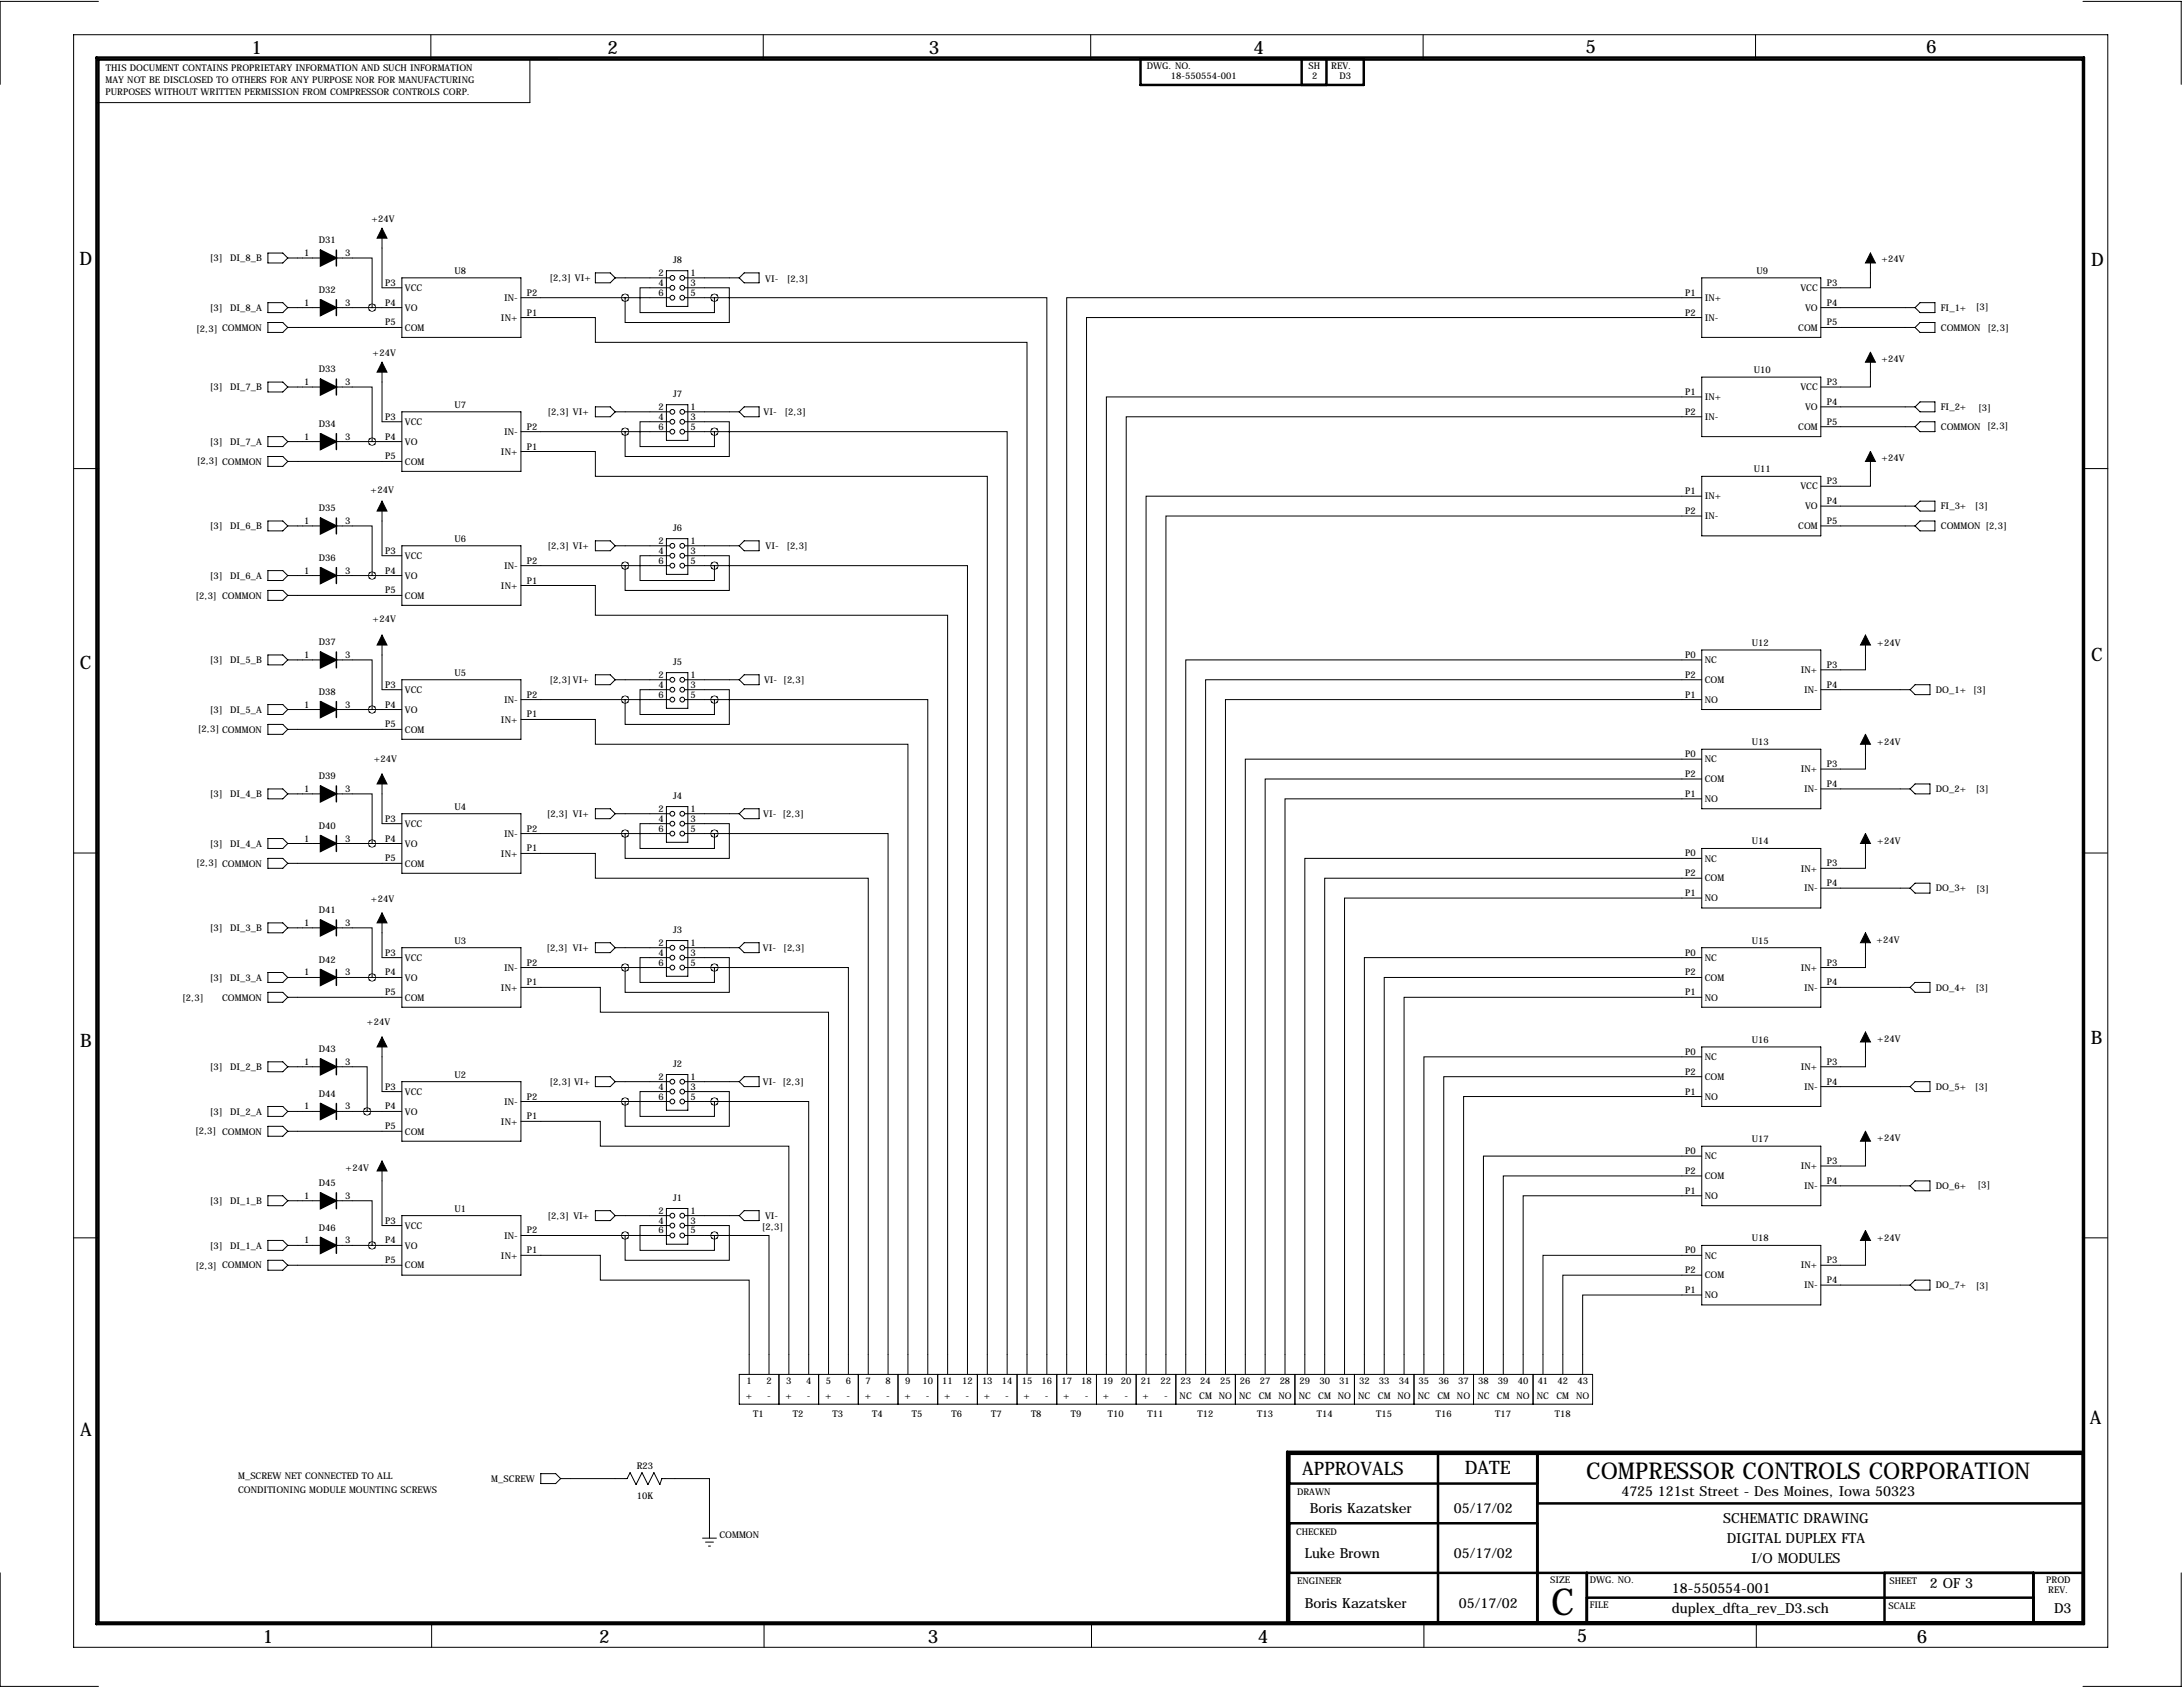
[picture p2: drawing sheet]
<svg xmlns="http://www.w3.org/2000/svg" width="559mm" height="432mm" viewBox="0 0 559 432" stroke-linecap="round" stroke-linejoin="round" font-family="sans-serif">
<defs><g id="words">
<text font-size="9.5" x="397.1" y="413.5">C</text>
<text font-size="5.9" x="406" y="378.6">COMPRESSOR CONTROLS CORPORATION</text>
<g font-size="4.7">
<text x="64.4" y="13.7">1</text>
<text x="155.5" y="13.7">2</text>
<text x="237.7" y="13.7">3</text>
<text x="320.9" y="13.7">4</text>
<text x="405.8" y="13.5">5</text>
<text x="493.1" y="13.5">6</text>
<text x="20.3" y="67.9">D</text>
<text x="535.3" y="68.1">D</text>
<text x="20.5" y="171.1">C</text>
<text x="535.3" y="169.2">C</text>
<text x="20.5" y="268.1">B</text>
<text x="535.2" y="267.2">B</text>
<text x="534.9" y="364.5">A</text>
<text x="20.5" y="367.5">A</text>
<text x="333.3" y="377.4">APPROVALS</text>
<text x="375" y="377.2">DATE</text>
<text x="67.3" y="420.6">1</text>
<text x="153.4" y="420.6">2</text>
<text x="237.5" y="420.6">3</text>
<text x="322" y="420.5">4</text>
<text x="403.6" y="420.4">5</text>
<text x="490.6" y="420.6">6</text>
</g>
<g font-size="3.6">
<text x="415" y="383">4725 121st Street - Des Moines, Iowa 50323</text>
<text x="335.3" y="387.3">Boris Kazatsker</text>
<text x="372.2" y="387.3">05/17/02</text>
<text x="441.1" y="389.9">SCHEMATIC DRAWING</text>
<text x="442" y="395">DIGITAL DUPLEX FTA</text>
<text x="334" y="398.8">Luke Brown</text>
<text x="372.2" y="398.8">05/17/02</text>
<text x="448.3" y="400">I/O MODULES</text>
<text x="428" y="407.7">18-550554-001</text>
<text x="494" y="406.4">2 OF 3</text>
<text x="334" y="411.5">Boris Kazatsker</text>
<text x="373.5" y="411.5">05/17/02</text>
<text x="428" y="412.7">duplex_dfta_rev_D3.sch</text>
<text x="525.8" y="412.7">D3</text>
</g>
<g font-size="2.4">
<text x="293.6" y="17.6">DWG. NO.</text>
<text x="334.9" y="17.7">SH</text>
<text x="340.8" y="17.7">REV.</text>
<text x="27" y="21.1">MAY NOT BE DISCLOSED TO OTHERS FOR ANY PURPOSE NOR FOR MANUFACTURING</text>
<text x="27.1" y="18.3">THIS DOCUMENT CONTAINS PROPRIETARY INFORMATION AND SUCH INFORMATION</text>
<text x="299.7" y="20.3">18-550554-001</text>
<text x="335.9" y="20.3">2</text>
<text x="342.9" y="20.3">D3</text>
<text x="27" y="24.2">PURPOSES WITHOUT WRITTEN PERMISSION FROM COMPRESSOR CONTROLS CORP.</text>
<text x="95.1" y="56.8">+24V</text>
<text x="77.9" y="65.5">1</text>
<text x="81.6" y="62.2">D31</text>
<text x="88.4" y="65.5">3</text>
<text x="53.7" y="66.9">[3]</text>
<text x="58.9" y="66.9">DI_8_B</text>
<text x="116.4" y="70.1">U8</text>
<text x="140.7" y="72">[2,3] VI+</text>
<text x="168.6" y="70.6">2</text>
<text x="172.3" y="67.3">J8</text>
<text x="176.8" y="70.6">1</text>
<text x="449.6" y="70.1">U9</text>
<text x="481.6" y="67.1">+24V</text>
<text x="81.6" y="74.9">D32</text>
<text x="98.6" y="73.2">P3</text>
<text x="103.6" y="74.5">VCC</text>
<text x="129.1" y="77">IN-</text>
<text x="134.9" y="75.7">P2</text>
<text x="168.6" y="73.2">4</text>
<text x="168.6" y="75.7">6</text>
<text x="176.8" y="73.2">3</text>
<text x="176.8" y="75.7">5</text>
<text x="195.9" y="72.2">VI-</text>
<text x="201.4" y="72.3">[2,3]</text>
<text x="431.4" y="75.7">P1</text>
<text x="436.4" y="77">IN+</text>
<text x="460.8" y="74.5">VCC</text>
<text x="467.6" y="73.2">P3</text>
<text x="53.7" y="79.6">[3]</text>
<text x="58.9" y="79.6">DI_8_A</text>
<text x="77.9" y="78.2">1</text>
<text x="88.4" y="78.2">3</text>
<text x="98.6" y="78.2">P4</text>
<text x="98.6" y="83.3">P5</text>
<text x="103.6" y="79.6">VO</text>
<text x="128.2" y="82.1">IN+</text>
<text x="134.9" y="80.8">P1</text>
<text x="431.4" y="80.8">P2</text>
<text x="436.4" y="82.1">IN-</text>
<text x="462.1" y="79.6">VO</text>
<text x="467.6" y="78.2">P4</text>
<text x="467.6" y="83.3">P5</text>
<text x="496.8" y="79.6">FI_1+</text>
<text x="505.8" y="79.4">[3]</text>
<text x="50.2" y="85">[2,3] COMMON</text>
<text x="103.6" y="84.7">COM</text>
<text x="460.3" y="84.7">COM</text>
<text x="496.8" y="84.7">COMMON</text>
<text x="508.8" y="84.7">[2,3]</text>
<text x="81.6" y="95.3">D33</text>
<text x="95.4" y="91.2">+24V</text>
<text x="448.9" y="95.5">U10</text>
<text x="481.6" y="92.7">+24V</text>
<text x="53.7" y="99.9">[3]</text>
<text x="58.9" y="99.9">DI_7_B</text>
<text x="77.9" y="98.6">1</text>
<text x="88.4" y="98.6">3</text>
<text x="172.3" y="101.6">J7</text>
<text x="431.4" y="101.1">P1</text>
<text x="460.8" y="99.9">VCC</text>
<text x="467.6" y="98.6">P3</text>
<text x="98.6" y="107.4">P3</text>
<text x="116.4" y="104.4">U7</text>
<text x="140.2" y="106.3">[2,3] VI+</text>
<text x="168.6" y="104.9">2</text>
<text x="168.6" y="107.4">4</text>
<text x="176.8" y="104.9">1</text>
<text x="176.8" y="107.4">3</text>
<text x="195.5" y="106.3">VI-</text>
<text x="200.8" y="106.3">[2,3]</text>
<text x="431.4" y="106.2">P2</text>
<text x="436.4" y="102.4">IN+</text>
<text x="436.4" y="107.5">IN-</text>
<text x="462.1" y="105">VO</text>
<text x="467.6" y="103.6">P4</text>
<text x="496.8" y="105">FI_2+</text>
<text x="506.4" y="105.1">[3]</text>
<text x="53.7" y="113.9">[3]</text>
<text x="58.9" y="113.9">DI_7_A</text>
<text x="77.9" y="112.5">1</text>
<text x="81.6" y="109.2">D34</text>
<text x="88.4" y="112.5">3</text>
<text x="98.6" y="112.5">P4</text>
<text x="103.6" y="108.8">VCC</text>
<text x="103.6" y="113.9">VO</text>
<text x="129.1" y="111.3">IN-</text>
<text x="134.9" y="110">P2</text>
<text x="168.6" y="110">6</text>
<text x="176.8" y="110">5</text>
<text x="460.3" y="110.1">COM</text>
<text x="467.6" y="108.7">P5</text>
<text x="496.8" y="110.1">COMMON [2,3]</text>
<text x="50.3" y="118.9">[2,3] COMMON</text>
<text x="98.6" y="117.6">P5</text>
<text x="103.6" y="118.9">COM</text>
<text x="128.2" y="116.4">IN+</text>
<text x="134.9" y="115.1">P1</text>
<text x="481.6" y="118.1">+24V</text>
<text x="448.9" y="120.9">U11</text>
<text x="460.8" y="125.3">VCC</text>
<text x="467.6" y="124">P3</text>
<text x="81.6" y="130.8">D35</text>
<text x="94.9" y="126.2">+24V</text>
<text x="431.4" y="126.5">P1</text>
<text x="431.4" y="131.6">P2</text>
<text x="436.4" y="127.8">IN+</text>
<text x="462.1" y="130.4">VO</text>
<text x="467.6" y="129">P4</text>
<text x="496.8" y="130.4">FI_3+</text>
<text x="505.6" y="130.4">[3]</text>
<text x="53.7" y="135.5">[3]</text>
<text x="58.9" y="135.5">DI_6_B</text>
<text x="77.9" y="134.1">1</text>
<text x="88.4" y="134.1">3</text>
<text x="172.3" y="135.9">J6</text>
<text x="436.4" y="132.9">IN-</text>
<text x="460.3" y="135.5">COM</text>
<text x="467.6" y="134.1">P5</text>
<text x="496.8" y="135.5">COMMON [2,3]</text>
<text x="81.6" y="143.5">D36</text>
<text x="98.6" y="141.7">P3</text>
<text x="103.6" y="143.1">VCC</text>
<text x="116.4" y="138.7">U6</text>
<text x="140.2" y="140.4">[2,3] VI+</text>
<text x="168.6" y="139.2">2</text>
<text x="168.6" y="141.7">4</text>
<text x="176.8" y="139.2">1</text>
<text x="176.8" y="141.7">3</text>
<text x="196" y="140.5">VI-</text>
<text x="201.3" y="140.4">[2,3]</text>
<text x="53.7" y="148.2">[3]</text>
<text x="58.9" y="148.2">DI_6_A</text>
<text x="77.9" y="146.8">1</text>
<text x="88.4" y="146.8">3</text>
<text x="98.6" y="146.8">P4</text>
<text x="103.6" y="148.2">VO</text>
<text x="129.1" y="145.6">IN-</text>
<text x="134.9" y="144.3">P2</text>
<text x="134.9" y="149.4">P1</text>
<text x="168.6" y="144.3">6</text>
<text x="176.8" y="144.3">5</text>
<text x="50" y="153.2">[2,3] COMMON</text>
<text x="98.6" y="151.9">P5</text>
<text x="103.6" y="153.2">COM</text>
<text x="128.2" y="150.7">IN+</text>
<text x="95.4" y="159.1">+24V</text>
<text x="81.6" y="165.1">D37</text>
<text x="448.4" y="165.4">U12</text>
<text x="480.5" y="165.3">+24V</text>
<text x="53.7" y="169.7">[3]</text>
<text x="58.9" y="169.7">DI_5_B</text>
<text x="77.9" y="168.4">1</text>
<text x="88.4" y="168.4">3</text>
<text x="116.4" y="173">U5</text>
<text x="168.6" y="173.5">2</text>
<text x="172.3" y="170.2">J5</text>
<text x="176.8" y="173.5">1</text>
<text x="431.4" y="168.4">P0</text>
<text x="431.4" y="173.5">P2</text>
<text x="436.4" y="169.7">NC</text>
<text x="461" y="172.3">IN+</text>
<text x="467.6" y="170.9">P3</text>
<text x="81.6" y="177.8">D38</text>
<text x="98.6" y="176">P3</text>
<text x="103.6" y="177.4">VCC</text>
<text x="129.1" y="179.9">IN-</text>
<text x="134.9" y="178.6">P2</text>
<text x="140.7" y="174.9">[2,3] VI+</text>
<text x="168.6" y="176">4</text>
<text x="168.6" y="178.6">6</text>
<text x="176.8" y="176">3</text>
<text x="176.8" y="178.6">5</text>
<text x="195.6" y="174.8">VI- [2,3]</text>
<text x="431.4" y="178.6">P1</text>
<text x="436.4" y="174.8">COM</text>
<text x="436.4" y="179.9">NO</text>
<text x="461.8" y="177.4">IN-</text>
<text x="467.6" y="176">P4</text>
<text x="495.6" y="177.4">DO_1+ [3]</text>
<text x="53.7" y="182.4">[3]</text>
<text x="58.9" y="182.4">DI_5_A</text>
<text x="77.9" y="181.1">1</text>
<text x="88.4" y="181.1">3</text>
<text x="98.6" y="181.1">P4</text>
<text x="103.6" y="182.4">VO</text>
<text x="128.2" y="185">IN+</text>
<text x="134.9" y="183.6">P1</text>
<text x="50.6" y="187.5">[2,3] COMMON</text>
<text x="98.6" y="186.2">P5</text>
<text x="103.6" y="187.5">COM</text>
<text x="448.4" y="190.8">U13</text>
<text x="480.5" y="190.7">+24V</text>
<text x="95.7" y="195">+24V</text>
<text x="431.4" y="193.8">P0</text>
<text x="436.4" y="195.1">NC</text>
<text x="461" y="197.7">IN+</text>
<text x="467.6" y="196.3">P3</text>
<text x="77.9" y="202.7">1</text>
<text x="81.6" y="199.4">D39</text>
<text x="88.4" y="202.7">3</text>
<text x="431.4" y="198.9">P2</text>
<text x="431.4" y="204">P1</text>
<text x="436.4" y="200.2">COM</text>
<text x="461.8" y="202.8">IN-</text>
<text x="467.6" y="201.4">P4</text>
<text x="495.6" y="202.8">DO_2+</text>
<text x="505.8" y="202.8">[3]</text>
<text x="53.7" y="204">[3]</text>
<text x="58.9" y="204">DI_4_B</text>
<text x="116.4" y="207.3">U4</text>
<text x="140" y="209.1">[2,3] VI+</text>
<text x="168.6" y="207.8">2</text>
<text x="172.3" y="204.5">J4</text>
<text x="176.8" y="207.8">1</text>
<text x="195.4" y="209.1">VI- [2,3]</text>
<text x="436.4" y="205.3">NO</text>
<text x="77.9" y="215.4">1</text>
<text x="81.6" y="212.1">D40</text>
<text x="88.4" y="215.4">3</text>
<text x="98.6" y="210.3">P3</text>
<text x="98.6" y="215.4">P4</text>
<text x="103.6" y="211.7">VCC</text>
<text x="129.1" y="214.2">IN-</text>
<text x="134.9" y="212.9">P2</text>
<text x="168.6" y="210.3">4</text>
<text x="168.6" y="212.9">6</text>
<text x="176.8" y="210.3">3</text>
<text x="176.8" y="212.9">5</text>
<text x="50.2" y="221.7">[2,3] COMMON</text>
<text x="53.7" y="216.7">[3]</text>
<text x="58.9" y="216.7">DI_4_A</text>
<text x="98.6" y="220.5">P5</text>
<text x="103.6" y="216.7">VO</text>
<text x="103.6" y="221.8">COM</text>
<text x="128.2" y="219.3">IN+</text>
<text x="134.9" y="217.9">P1</text>
<text x="431.4" y="219.2">P0</text>
<text x="436.4" y="220.5">NC</text>
<text x="448.4" y="216.2">U14</text>
<text x="467.6" y="221.7">P3</text>
<text x="480.5" y="216.1">+24V</text>
<text x="431.4" y="224.3">P2</text>
<text x="436.4" y="225.6">COM</text>
<text x="461" y="223.1">IN+</text>
<text x="467.6" y="226.8">P4</text>
<text x="81.6" y="233.7">D41</text>
<text x="95" y="230.8">+24V</text>
<text x="431.4" y="229.4">P1</text>
<text x="436.4" y="230.7">NO</text>
<text x="461.8" y="228.2">IN-</text>
<text x="495.6" y="228.2">DO_3+</text>
<text x="505.9" y="228.3">[3]</text>
<text x="53.7" y="238.3">[3]</text>
<text x="58.9" y="238.3">DI_3_B</text>
<text x="77.9" y="237">1</text>
<text x="88.4" y="237">3</text>
<text x="172.3" y="238.8">J3</text>
<text x="98.6" y="244.6">P3</text>
<text x="103.6" y="245.9">VCC</text>
<text x="116.4" y="241.6">U3</text>
<text x="139.9" y="243.4">[2,3] VI+</text>
<text x="168.6" y="242.1">2</text>
<text x="168.6" y="244.6">4</text>
<text x="176.8" y="242.1">1</text>
<text x="176.8" y="244.6">3</text>
<text x="195.3" y="243.4">VI-</text>
<text x="200.5" y="243.4">[2,3]</text>
<text x="431.4" y="244.6">P0</text>
<text x="436.4" y="245.9">NC</text>
<text x="448.4" y="241.6">U15</text>
<text x="480.3" y="241.5">+24V</text>
<text x="53.7" y="251">[3]</text>
<text x="58.9" y="251">DI_3_A</text>
<text x="77.9" y="249.7">1</text>
<text x="81.6" y="246.4">D42</text>
<text x="88.4" y="249.7">3</text>
<text x="98.6" y="249.7">P4</text>
<text x="103.6" y="251">VO</text>
<text x="129.1" y="248.5">IN-</text>
<text x="134.9" y="247.1">P2</text>
<text x="168.6" y="247.1">6</text>
<text x="176.8" y="247.1">5</text>
<text x="431.4" y="249.7">P2</text>
<text x="436.4" y="251">COM</text>
<text x="461" y="248.5">IN+</text>
<text x="467.6" y="247.1">P3</text>
<text x="46.6" y="256.1">[2,3]</text>
<text x="56.9" y="256.1">COMMON</text>
<text x="98.6" y="254.8">P5</text>
<text x="103.6" y="256.1">COM</text>
<text x="128.2" y="253.6">IN+</text>
<text x="134.9" y="252.2">P1</text>
<text x="431.4" y="254.8">P1</text>
<text x="436.4" y="256.1">NO</text>
<text x="461.8" y="253.6">IN-</text>
<text x="467.6" y="252.2">P4</text>
<text x="495.6" y="253.6">DO_4+</text>
<text x="505.7" y="253.7">[3]</text>
<text x="93.9" y="262.3">+24V</text>
<text x="81.6" y="269.2">D43</text>
<text x="448.4" y="267">U16</text>
<text x="480.5" y="266.8">+24V</text>
<text x="53.7" y="273.9">[3]</text>
<text x="58.9" y="273.9">DI_2_B</text>
<text x="77.9" y="272.5">1</text>
<text x="88.4" y="272.5">3</text>
<text x="116.4" y="275.8">U2</text>
<text x="172.3" y="273">J2</text>
<text x="431.4" y="270">P0</text>
<text x="431.4" y="275.1">P2</text>
<text x="436.4" y="271.3">NC</text>
<text x="461" y="273.9">IN+</text>
<text x="467.6" y="272.5">P3</text>
<text x="81.6" y="280.7">D44</text>
<text x="98.6" y="278.9">P3</text>
<text x="103.6" y="280.2">VCC</text>
<text x="134.9" y="281.4">P2</text>
<text x="140.7" y="277.7">[2,3] VI+</text>
<text x="168.6" y="276.4">2</text>
<text x="168.6" y="278.9">4</text>
<text x="168.6" y="281.4">6</text>
<text x="176.8" y="276.4">1</text>
<text x="176.8" y="278.9">3</text>
<text x="176.8" y="281.4">5</text>
<text x="195.3" y="277.6">VI- [2,3]</text>
<text x="431.4" y="280.2">P1</text>
<text x="436.4" y="276.4">COM</text>
<text x="436.4" y="281.5">NO</text>
<text x="461.8" y="279">IN-</text>
<text x="467.6" y="277.6">P4</text>
<text x="495.6" y="279">DO_5+</text>
<text x="505.6" y="279">[3]</text>
<text x="53.7" y="285.4">[3]</text>
<text x="58.9" y="285.4">DI_2_A</text>
<text x="77.9" y="284">1</text>
<text x="88.4" y="284">3</text>
<text x="98.6" y="284">P4</text>
<text x="103.6" y="285.3">VO</text>
<text x="128.2" y="287.9">IN+</text>
<text x="129.1" y="282.8">IN-</text>
<text x="134.9" y="286.5">P1</text>
<text x="49.9" y="290.3">[2,3] COMMON</text>
<text x="98.6" y="289.1">P5</text>
<text x="103.6" y="290.4">COM</text>
<text x="448.4" y="292.4">U17</text>
<text x="480.5" y="292">+24V</text>
<text x="88.5" y="299.8">+24V</text>
<text x="431.4" y="295.4">P0</text>
<text x="436.4" y="296.7">NC</text>
<text x="461" y="299.3">IN+</text>
<text x="467.6" y="297.9">P3</text>
<text x="81.6" y="303.5">D45</text>
<text x="431.4" y="300.5">P2</text>
<text x="431.4" y="305.6">P1</text>
<text x="436.4" y="301.8">COM</text>
<text x="461.8" y="304.4">IN-</text>
<text x="467.6" y="303">P4</text>
<text x="495.6" y="304.4">DO_6+</text>
<text x="506.2" y="304">[3]</text>
<text x="53.7" y="308.2">[3]</text>
<text x="58.9" y="308.2">DI_1_B</text>
<text x="77.9" y="306.8">1</text>
<text x="88.4" y="306.8">3</text>
<text x="116.4" y="310.1">U1</text>
<text x="168.6" y="310.6">2</text>
<text x="172.3" y="307.3">J1</text>
<text x="176.8" y="310.6">1</text>
<text x="195.8" y="312">VI-</text>
<text x="436.4" y="306.9">NO</text>
<text x="81.6" y="315">D46</text>
<text x="98.6" y="313.2">P3</text>
<text x="103.6" y="314.5">VCC</text>
<text x="129.1" y="317.1">IN-</text>
<text x="134.9" y="315.7">P2</text>
<text x="140.2" y="312.1">[2,3] VI+</text>
<text x="168.6" y="313.2">4</text>
<text x="168.6" y="315.7">6</text>
<text x="176.8" y="313.2">3</text>
<text x="176.8" y="315.7">5</text>
<text x="195" y="314.8">[2,3]</text>
<text x="448.4" y="317.8">U18</text>
<text x="480.5" y="317.7">+24V</text>
<text x="53.7" y="319.6">[3]</text>
<text x="58.9" y="319.6">DI_1_A</text>
<text x="77.9" y="318.3">1</text>
<text x="88.4" y="318.3">3</text>
<text x="98.6" y="318.3">P4</text>
<text x="98.6" y="323.3">P5</text>
<text x="103.6" y="319.6">VO</text>
<text x="128.2" y="322.1">IN+</text>
<text x="134.9" y="320.8">P1</text>
<text x="431.4" y="320.8">P0</text>
<text x="436.4" y="322.1">NC</text>
<text x="467.6" y="323.3">P3</text>
<text x="50" y="324.8">[2,3] COMMON</text>
<text x="103.6" y="324.7">COM</text>
<text x="431.4" y="325.9">P2</text>
<text x="436.4" y="327.2">COM</text>
<text x="461" y="324.7">IN+</text>
<text x="461.8" y="329.8">IN-</text>
<text x="467.6" y="328.4">P4</text>
<text x="495.6" y="329.8">DO_7+</text>
<text x="505.8" y="329.8">[3]</text>
<text x="431.4" y="331">P1</text>
<text x="436.4" y="332.3">NO</text>
<text x="190.9" y="358.1">+</text>
<text x="191.1" y="354.3">1</text>
<text x="196.2" y="354.3">2</text>
<text x="196.4" y="358.1">-</text>
<text x="201" y="358.1">+</text>
<text x="201.3" y="354.3">3</text>
<text x="206.3" y="354.3">4</text>
<text x="206.5" y="358.1">-</text>
<text x="211.2" y="358.1">+</text>
<text x="211.4" y="354.3">5</text>
<text x="216.5" y="354.3">6</text>
<text x="216.7" y="358.1">-</text>
<text x="221.4" y="358.1">+</text>
<text x="221.6" y="354.3">7</text>
<text x="226.7" y="354.3">8</text>
<text x="226.9" y="358.1">-</text>
<text x="231.5" y="358.1">+</text>
<text x="231.7" y="354.3">9</text>
<text x="236.1" y="354.3">10</text>
<text x="237" y="358.1">-</text>
<text x="241.2" y="354.3">11</text>
<text x="241.7" y="358.1">+</text>
<text x="246.3" y="354.3">12</text>
<text x="247.2" y="358.1">-</text>
<text x="251.4" y="354.3">13</text>
<text x="251.8" y="358.1">+</text>
<text x="256.5" y="354.3">14</text>
<text x="257.3" y="358.1">-</text>
<text x="261.5" y="354.3">15</text>
<text x="262" y="358.1">+</text>
<text x="266.6" y="354.3">16</text>
<text x="267.5" y="358.1">-</text>
<text x="271.7" y="354.3">17</text>
<text x="272.2" y="358.1">+</text>
<text x="276.8" y="354.3">18</text>
<text x="277.7" y="358.1">-</text>
<text x="282.3" y="354.3">19</text>
<text x="282.3" y="358.1">+</text>
<text x="286.9" y="354.3">20</text>
<text x="287.8" y="358.1">-</text>
<text x="292" y="354.3">21</text>
<text x="292.5" y="358.1">+</text>
<text x="297.1" y="354.3">22</text>
<text x="298" y="358.1">-</text>
<text x="302" y="358.1">NC</text>
<text x="302.2" y="354.3">23</text>
<text x="307" y="358.1">CM NO</text>
<text x="307.3" y="354.3">24</text>
<text x="312.3" y="354.3">25</text>
<text x="317.2" y="358.1">NC</text>
<text x="317.4" y="354.3">26</text>
<text x="322.2" y="358.1">CM NO</text>
<text x="322.5" y="354.3">27</text>
<text x="327.6" y="354.3">28</text>
<text x="332.4" y="358.1">NC</text>
<text x="332.7" y="354.3">29</text>
<text x="337.5" y="358.1">CM NO</text>
<text x="337.7" y="354.3">30</text>
<text x="342.8" y="354.3">31</text>
<text x="347.7" y="358.1">NC</text>
<text x="347.9" y="354.3">32</text>
<text x="352.7" y="358.1">CM NO</text>
<text x="353" y="354.3">33</text>
<text x="358.1" y="354.3">34</text>
<text x="362.9" y="358.1">NC</text>
<text x="363.1" y="354.3">35</text>
<text x="367.9" y="358.1">CM NO</text>
<text x="368.2" y="354.3">36</text>
<text x="373.3" y="354.3">37</text>
<text x="378.2" y="358.1">NC</text>
<text x="378.4" y="354.3">38</text>
<text x="383.2" y="358.1">CM NO</text>
<text x="383.5" y="354.3">39</text>
<text x="388.5" y="354.3">40</text>
<text x="393.4" y="358.1">NC</text>
<text x="393.6" y="354.3">41</text>
<text x="398.4" y="358.1">CM NO</text>
<text x="398.7" y="354.3">42</text>
<text x="403.8" y="354.3">43</text>
<text x="192.8" y="362.7">T1</text>
<text x="203" y="362.7">T2</text>
<text x="213.1" y="362.7">T3</text>
<text x="223.3" y="362.7">T4</text>
<text x="233.4" y="362.7">T5</text>
<text x="243.6" y="362.7">T6</text>
<text x="253.8" y="362.7">T7</text>
<text x="263.9" y="362.7">T8</text>
<text x="274.1" y="362.7">T9</text>
<text x="283.6" y="362.7">T10</text>
<text x="293.7" y="362.7">T11</text>
<text x="306.6" y="362.7">T12</text>
<text x="321.8" y="362.7">T13</text>
<text x="337.1" y="362.7">T14</text>
<text x="352.3" y="362.7">T15</text>
<text x="367.5" y="362.7">T16</text>
<text x="382.8" y="362.7">T17</text>
<text x="398" y="362.7">T18</text>
<text x="163" y="375.9">R23</text>
<text x="61" y="378.5">M_SCREW NET CONNECTED TO ALL</text>
<text x="61" y="382.3">CONDITIONING MODULE MOUNTING SCREWS</text>
<text x="125.8" y="379.3">M_SCREW</text>
<text x="163" y="383.6">10K</text>
<text x="332" y="382.8">DRAWN</text>
<text x="184.1" y="393.7">COMMON</text>
<text x="331.8" y="392.9">CHECKED</text>
<text x="332" y="405.4">ENGINEER</text>
<text x="396.8" y="405.1">SIZE</text>
<text x="407" y="405.1">DWG. NO.</text>
<text x="483.7" y="405.4">SHEET</text>
<text x="523.8" y="405.1">PROD</text>
<text x="524.3" y="407.7">REV.</text>
<text x="407" y="411.5">FILE</text>
<text x="483.4" y="411.7">SCALE</text>
</g>
</g></defs>
<g fill="none" stroke="#000" stroke-width=".26">
<path d="M18.8 8.9h520.7v412.7h-520.7zM25.2 .4h-25.1v21.2M110.3 8.9v6.3M142.8 15.2h-7.2v11.1h-110.8M195.4 8.9v6.3M279.2 8.9v6.3M364.3 8.9v6.3M449.4 8.9v6.3M533.2 .4h25.1v21.2M97.8 58.4v15.3h5.1M68.6 64.8h3.8l1.3 1.2-1.3 1.3h-3.8zM68.6 77.5h3.8l1.3 1.2-1.3 1.3h-3.8z"/>
<path d="M73.7 78.7h8.3M73.7 66h8.3M86.1 66h9.1v12.7M86.1 78.7h16.8M102.9 71.1h30.4v15.3h-30.4zM133.3 76.2h38.1M152.4 69.8h3.8l1.3 1.3-1.3 1.3h-3.8zM157.5 71.1h13.9M170.6 69.3h5.5v9.1h-5.5zM171.4 73.7h-7.6v6.3h19.1v-3.8M175.3 73.7h11.4v8.9h-26.7v-6.4M175.3 71.1h13.9"/>
<path d="M175.3 76.2h7.6M182.9 76.2h85.1v275.6M190.5 69.8h3.8v2.6h-3.8l-1.3-1.3zM435.6 76.2h-162.6v275.6M435.6 71.1h30.5v15.3h-30.5zM466.1 78.7h24.1M478.8 64.8v8.9h-12.7M491.5 77.5h3.8v2.5h-3.8l-1.3-1.3zM68.6 82.6h3.8l1.3 1.2-1.3 1.3h-3.8zM68.6 97.8h3.8l1.3 1.3-1.3 1.2h-3.8zM73.7 83.8h29.2M73.7 99.1h8.3"/>
<path d="M86.1 99.1h9.1v13.9M97.8 92.7v15.2h5.1M133.3 81.3h19.1v6.3h110.5v264.2M435.6 81.3h-157.5v270.5M435.6 96.5h30.5v15.3h-30.5zM466.1 83.8h24.1M478.8 90.2v8.9h-12.7M491.5 82.6h3.8v2.5h-3.8l-1.3-1.3zM18.9 119.9h6.4M68.6 111.8h3.8l1.3 1.2-1.3 1.3h-3.8zM68.6 116.8h3.8l1.3 1.3-1.3 1.3h-3.8zM73.7 113h8.3"/>
<path d="M73.7 118.1h29.2M86.1 113h16.8M102.9 105.4h30.4v15.2h-30.4zM133.3 115.6h19.1v6.3h100.3v229.9M133.3 110.5h38.1M152.4 104.1h3.8l1.3 1.3-1.3 1.3h-3.8zM157.5 105.4h13.9M170.6 103.6h5.5v9.1h-5.5zM171.4 107.9h-7.6v6.4h19.1v-3.8M175.3 107.9h11.4v8.9h-26.7v-6.3M175.3 105.4h13.9M175.3 110.5h7.6"/>
<path d="M182.9 110.5h74.9v241.3M190.5 104.1h3.8v2.6h-3.8l-1.3-1.3zM435.6 101.6h-152.4v250.2M435.6 106.7h-147.3v245.1M466.1 104.1h24.1M466.1 109.2h24.1M478.8 115.6v8.9h-12.7M491.5 102.9h3.8v2.5h-3.8l-1.3-1.3zM491.5 107.9h3.8v2.6h-3.8l-1.3-1.3zM533.1 119.9h6.4M68.6 133.3h3.8l1.3 1.3-1.3 1.3h-3.8zM73.7 134.6h8.3"/>
<path d="M86.1 134.6h9.1v12.7M97.8 128.3v13.9h5.1M102.9 139.7h30.4v15.2h-30.4zM152.4 138.4h3.8l1.3 1.3-1.3 1.3h-3.8zM157.5 139.7h13.9M170.6 137.9h5.5v9.1h-5.5zM175.3 139.7h13.9M189.2 139.7l1.3-1.3h3.8v2.6h-3.8zM435.6 127h-142.2v224.8M435.6 132.1h-137.2v219.7M435.6 121.9h30.5v15.3h-30.5zM466.1 129.5h24.1"/>
<path d="M466.1 134.6h24.1M490.2 134.6l1.3-1.3h3.8v2.6h-3.8zM491.5 128.3h3.8v2.5h-3.8l-1.3-1.3zM68.6 146h3.8l1.3 1.3-1.3 1.3h-3.8zM68.6 151.1h3.8l1.3 1.3-1.3 1.3h-3.8zM73.7 147.3h8.3M73.7 152.4h29.2M86.1 147.3h16.8M133.3 149.9h19.1v7.6h90.2v194.3M133.3 144.8h38.1M171.4 142.2h-7.6v6.4h19.1v-3.8M175.3 142.2h11.4v8.9h-26.7v-6.3"/>
<path d="M175.3 144.8h7.6M182.9 144.8h64.7v207M68.6 167.6h3.8l1.3 1.3-1.3 1.3h-3.8zM73.7 168.9h8.3M86.1 168.9h9.1v12.7M97.8 162.6v13.9h5.1M102.9 174h30.4v15.2h-30.4zM133.3 179.1h38.1M152.4 172.7h3.8l1.3 1.3-1.3 1.3h-3.8zM157.5 174h13.9M170.6 172.2h5.5v9.1h-5.5zM171.4 176.5h-7.6v6.4h19.1v-3.8"/>
<path d="M175.3 176.5h11.4v8.9h-26.7v-6.3M175.3 174h13.9M175.3 179.1h7.6M182.9 179.1h54.6v172.7M190.5 172.7h3.8v2.6h-3.8l-1.3-1.3zM435.6 168.9h-132.1v182.9M435.6 174h-127v177.8M435.6 179.1h-121.9v172.7M435.6 166.4h30.5v15.2h-30.5zM466.1 176.5h22.8M477.5 162.6v8.8h-11.4M490.2 175.3h3.8v2.5h-3.8l-1.3-1.3z"/>
<path d="M68.6 180.3h3.8l1.3 1.3-1.3 1.3h-3.8zM68.6 185.4h3.8l1.3 1.3-1.3 1.3h-3.8zM73.7 181.6h8.3M73.7 186.7h29.2M86.1 181.6h16.8M97.8 198.1v12.7h5.1M133.3 184.1h19.1v6.4h80v161.3M435.6 194.3h-116.8v157.5M435.6 199.4h-111.8v152.4M435.6 191.8h30.5v15.2h-30.5zM477.5 188v8.8h-11.4M18.8 218.3h6.4"/>
<path d="M68.6 201.9h3.8l1.3 1.3-1.3 1.3h-3.8zM68.6 214.6h3.8l1.3 1.3-1.3 1.3h-3.8zM68.6 219.7h3.8l1.3 1.3-1.3 1.2h-3.8zM73.7 215.9h8.3M73.7 203.2h8.3M86.1 203.2h9.1v12.7M86.1 215.9h16.8M102.9 208.3h30.4v15.2h-30.4zM133.3 218.4h19.1v6.4h69.8v127M133.3 213.4h38.1M152.4 207h3.8l1.3 1.3-1.3 1.2h-3.8zM157.5 208.3h13.9"/>
<path d="M170.6 206.5h5.5v9.1h-5.5zM171.4 210.8h-7.6v6.4h19.1v-3.8M175.3 210.8h11.4v8.9h-26.7v-6.3M175.3 208.3h13.9M175.3 213.4h7.6M182.9 213.4h44.4v138.4M190.5 207h3.8v2.5h-3.8l-1.3-1.2zM435.6 204.5h-106.7v147.3M435.6 219.7h-101.6v132.1M435.6 217.2h30.5v15.2h-30.5zM466.1 201.9h22.8M477.5 213.4v8.8h-11.4"/>
<path d="M490.2 200.7h3.8v2.5h-3.8l-1.3-1.3zM533 218.3h6.4M68.6 236.2h3.8l1.3 1.3-1.3 1.3h-3.8zM73.7 221h29.2M73.7 237.5h8.3M86.1 237.5h9.1v12.7M97.8 233.7v11.4h5.1M435.6 224.8h-96.5v127M435.6 229.9h-91.4v121.9M466.1 227.3h22.8M477.5 238.8v8.8h-11.4M490.2 226.1h3.8v2.5h-3.8l-1.3-1.3z"/>
<path d="M68.6 248.9h3.8l1.3 1.3-1.3 1.3h-3.8zM68.6 254h3.8l1.3 1.3-1.3 1.2h-3.8zM73.7 250.2h8.3M73.7 255.3h29.2M86.1 250.2h16.8M102.9 242.6h30.4v15.2h-30.4zM133.3 252.7h20.4v6.4h58.4v92.7M133.3 247.6h38.1M152.4 241.3h3.8l1.3 1.3-1.3 1.2h-3.8zM157.5 242.6h13.9M170.6 240.7h5.5v9.2h-5.5zM171.4 245.1h-7.6v6.4h19.1v-3.9"/>
<path d="M175.3 245.1h11.4v8.9h-26.7v-6.4M175.3 242.6h13.9M175.3 247.6h7.6M182.9 247.6h34.3v104.2M189.2 242.6l1.3-1.3h3.8v2.5h-3.8zM435.6 245.1h-86.4v106.7M435.6 250.2h-81.3v101.6M435.6 255.3h-76.2v96.5M435.6 242.6h30.5v15.2h-30.5zM466.1 252.7h22.8M490.2 251.5h3.8v2.5h-3.8l-1.3-1.3zM68.6 271.8h3.8l1.3 1.2-1.3 1.3h-3.8z"/>
<path d="M73.7 273h8.3M86.1 273h7.9v11.5M97.8 265.4v14h5.1M102.9 276.9h30.4v15.2h-30.4zM152.4 275.6h3.8l1.3 1.3-1.3 1.2h-3.8zM157.5 276.9h13.9M170.6 275h5.5v9.2h-5.5zM171.4 279.4h-7.6v6.4h19.1v-3.9M175.3 279.4h11.4v8.9h-26.7v-6.4M175.3 276.9h13.9M189.2 276.9l1.3-1.3h3.8v2.5h-3.8zM435.6 270.5h-71.1v81.3"/>
<path d="M435.6 275.6h-66v76.2M435.6 268h30.5v15.2h-30.5zM466.1 278.1h22.8M477.5 264.2v8.8h-11.4M490.2 276.9h3.8v2.5h-3.8l-1.3-1.3zM68.6 283.2h3.8l1.3 1.3-1.3 1.3h-3.8zM68.6 288.3h3.8l1.3 1.3-1.3 1.2h-3.8zM73.7 284.5h8.3M73.7 289.6h29.2M86.1 284.5h16.8M97.8 297.2v16.5h5.1M133.3 287h20.4v6.4h48.2v58.4"/>
<path d="M133.3 281.9h38.1M175.3 281.9h7.6M182.9 281.9h24.1v69.9M435.6 280.7h-61v71.1M435.6 295.9h-55.9v55.9M435.6 293.4h30.5v15.2h-30.5zM477.5 289.6v8.8h-11.4M18.8 316.8h6.4M68.6 306.1h3.8l1.3 1.2-1.3 1.3h-3.8zM68.6 317.5h3.8l1.3 1.3-1.3 1.2h-3.8zM73.7 318.8h8.3M73.7 307.3h8.3"/>
<path d="M86.1 307.3h9.1v11.5M86.1 318.8h16.8M102.9 311.1h30.4v15.3h-30.4zM133.3 316.2h38.1M152.4 309.9h3.8l1.3 1.2-1.3 1.3h-3.8zM157.5 311.1h13.9M170.6 309.3h5.5v9.2h-5.5zM171.4 313.7h-7.6v6.3h19.1v-3.8M175.3 313.7h11.4v8.9h-26.7v-6.4M175.3 311.1h13.9M175.3 316.2h7.6M182.9 316.2h13.9v35.6"/>
<path d="M190.5 309.9h3.8v2.5h-3.8l-1.3-1.3zM435.6 301h-50.8v50.8M435.6 306.1h-45.7v45.7M435.6 318.8h30.5v15.2h-30.5zM466.1 303.5h22.8M477.5 315v8.8h-11.4M490.2 302.3h3.8v2.5h-3.8l-1.3-1.3zM533 316.8h6.4M68.6 322.6h3.8l1.3 1.2-1.3 1.3h-3.8zM73.7 323.8h29.2M133.3 321.3h20.4v6.4h38.1v24.1M435.6 321.3h-40.6v30.5"/>
<path d="M435.6 326.4h-35.6v25.4M435.6 331.5h-30.5v20.3M466.1 328.9h22.8M490.2 327.7h3.8v2.5h-3.8l-1.3-1.3zM189.2 351.8h218.5v7.6h-218.5zM199.4 351.8v7.6M209.5 351.8v7.6M219.7 351.8v7.6M229.9 351.8v7.6M240 351.8v7.6M250.2 351.8v7.6M260.3 351.8v7.6"/>
<path d="M270.5 351.8v7.6M280.7 351.8v7.6M290.8 351.8v7.6M301 351.8v7.6M316.2 351.8v7.6M331.5 351.8v7.6M346.7 351.8v7.6M361.9 351.8v7.6M377.2 351.8v7.6M392.4 351.8v7.6M138.4 377.2h3.8l1.3 1.3-1.3 1.2h-3.8zM143.5 378.5h17l.8-1.6 1.5 3.1 1.5-3.1 1.6 3.1 1.5-3.1 1.5 3.1 .5-1.5h12.2v15.2"/>
<path d="M179.8 393.7h3.6M180.6 394.7h2M181.4 395.7h.5M.1 402.6v29h25.1M110.5 415.3v6.3M195.6 415.3v6.3M279.4 415.3v6.3M364.5 415.3v6.3M449.6 415.3v6.3M558.3 402.6v29h-25.1"/>
<circle cx="172.1" cy="71.1" r=".61"/>
<circle cx="172.1" cy="76.2" r=".61"/>
<circle cx="172.1" cy="73.7" r=".61"/>
<circle cx="174.7" cy="71.1" r=".61"/>
<circle cx="174.7" cy="76.2" r=".61"/>
<circle cx="174.7" cy="73.7" r=".61"/>
<circle cx="172.1" cy="107.9" r=".61"/>
<circle cx="172.1" cy="110.5" r=".61"/>
<circle cx="172.1" cy="105.4" r=".61"/>
<circle cx="174.7" cy="107.9" r=".61"/>
<circle cx="174.7" cy="110.5" r=".61"/>
<circle cx="174.7" cy="105.4" r=".61"/>
<circle cx="172.1" cy="139.7" r=".61"/>
<circle cx="174.7" cy="139.7" r=".61"/>
<circle cx="172.1" cy="142.2" r=".61"/>
<circle cx="172.1" cy="144.8" r=".61"/>
<circle cx="174.7" cy="142.2" r=".61"/>
<circle cx="174.7" cy="144.8" r=".61"/>
<circle cx="172.1" cy="176.5" r=".61"/>
<circle cx="172.1" cy="174" r=".61"/>
<circle cx="172.1" cy="179.1" r=".61"/>
<circle cx="174.7" cy="174" r=".61"/>
<circle cx="174.7" cy="176.5" r=".61"/>
<circle cx="174.7" cy="179.1" r=".61"/>
<circle cx="172.1" cy="208.3" r=".61"/>
<circle cx="172.1" cy="210.8" r=".61"/>
<circle cx="172.1" cy="213.4" r=".61"/>
<circle cx="174.7" cy="208.3" r=".61"/>
<circle cx="174.7" cy="213.4" r=".61"/>
<circle cx="174.7" cy="210.8" r=".61"/>
<circle cx="172.1" cy="247.6" r=".61"/>
<circle cx="172.1" cy="242.6" r=".61"/>
<circle cx="172.1" cy="245.1" r=".61"/>
<circle cx="174.7" cy="247.6" r=".61"/>
<circle cx="174.7" cy="245.1" r=".61"/>
<circle cx="174.7" cy="242.6" r=".61"/>
<circle cx="172.1" cy="276.9" r=".61"/>
<circle cx="172.1" cy="279.4" r=".61"/>
<circle cx="174.7" cy="276.9" r=".61"/>
<circle cx="174.7" cy="279.4" r=".61"/>
<circle cx="172.1" cy="281.9" r=".61"/>
<circle cx="174.7" cy="281.9" r=".61"/>
<circle cx="172.1" cy="313.7" r=".61"/>
<circle cx="172.1" cy="311.1" r=".61"/>
<circle cx="172.1" cy="316.2" r=".61"/>
<circle cx="174.7" cy="313.7" r=".61"/>
<circle cx="174.7" cy="311.1" r=".61"/>
<circle cx="174.7" cy="316.2" r=".61"/>
</g>
<g fill="none" stroke="#000" stroke-width=".63">
<path d="M24.7 14.7h508.8v401h-508.8zM25.2 15.2h508v400.1h-508zM291.9 15h57.2v6.7h-57.2zM333.2 21.7v-6.7h6.3v6.7M330 379.7h63.5M368.1 372.1v43.2M393.5 372.1v43.2M533.2 372.1h-203.2v43.2M533.2 371.6h-203.7v43.7M330 389.9h63.5M393.5 384.8h139.7M330 402.6h203.2"/>
<path d="M406.2 402.6v12.7M406.2 408.9h114.3M482.4 402.6v12.7M520.5 402.6v12.7"/>
</g>
<g fill="#000" stroke="#000" stroke-width=".38">
<path d="M82 64l4.1 2-4.1 2.1zM82 76.7l4.1 2-4.1 2.1zM82 97l4.1 2.1-4.1 2zM82 111l4.1 2-4.1 2.1zM82 132.6l4.1 2-4.1 2.1zM82 145.3l4.1 2-4.1 2.1zM82 166.9l4.1 2-4.1 2zM82 179.6l4.1 2-4.1 2zM82 201.2l4.1 2-4.1 2zM82 213.9l4.1 2-4.1 2zM82 235.5l4.1 2-4.1 2zM82 248.2l4.1 2-4.1 2z"/>
<path d="M82 271l4.1 2-4.1 2.1zM82 282.4l4.1 2.1-4.1 2zM82 305.3l4.1 2-4.1 2.1zM82 316.7l4.1 2.1-4.1 2z"/>
</g>
<g fill="none" stroke="#000" stroke-width=".38">
<path d="M86.1 64v4.1M86.1 76.7v4.1M86.1 97v4.1M86.1 111v4.1M86.1 132.6v4.1M86.1 145.3v4.1M86.1 166.9v4M86.1 179.6v4M86.1 201.2v4M86.1 213.9v4M86.1 235.5v4M86.1 248.2v4"/>
<path d="M86.1 271v4.1M86.1 282.4v4.1M86.1 305.3v4.1M86.1 316.7v4.1"/>
</g>
<g fill="#000" stroke="#000" stroke-width=".26">
<path d="M97.8 58.4l1.3 2.6h-2.6zM478.8 64.8l1.3 2.5h-2.6zM97.8 92.7l1.3 2.5h-2.6zM478.8 90.2l1.3 2.5h-2.6zM478.8 115.6l1.3 2.5h-2.6zM97.8 128.3l1.3 2.5h-2.6zM97.8 162.6l1.3 2.5h-2.6zM477.5 162.6l1.3 2.5h-2.6zM97.8 198.1l1.3 2.6h-2.6zM477.5 188l1.3 2.5h-2.6zM477.5 213.4l1.3 2.5h-2.6zM97.8 233.7l1.3 2.5h-2.6z"/>
<path d="M477.5 238.8l1.3 2.5h-2.6zM97.8 265.4l1.3 2.6h-2.6zM477.5 264.2l1.3 2.5h-2.6zM97.8 297.2l1.3 2.5h-2.6zM477.5 289.6l1.3 2.5h-2.6zM477.5 315l1.3 2.5h-2.6z"/>
</g>
<path d="M160 316.2a.07 .07 0 0 0 .1 0 .07 .07 0 0 0-.1 0zM182.8 316.2a.07 .07 0 0 0 .1 0 .07 .07 0 0 0-.1 0zM160 281.9a.07 .07 0 0 0 .1 0 .07 .07 0 0 0-.1 0zM182.8 281.9a.07 .07 0 0 0 .1 0 .07 .07 0 0 0-.1 0zM182.8 247.6a.07 .07 0 0 0 .1 0 .07 .07 0 0 0-.1 0zM160 247.6a.07 .07 0 0 0 .1 0 .07 .07 0 0 0-.1 0zM182.8 213.4a.07 .07 0 0 0 .1 0 .07 .07 0 0 0-.1 0zM160 213.4a.07 .07 0 0 0 .1 0 .07 .07 0 0 0-.1 0zM182.8 179.1a.07 .07 0 0 0 .1 0 .07 .07 0 0 0-.1 0zM160 179.1a.07 .07 0 0 0 .1 0 .07 .07 0 0 0-.1 0zM160 144.8a.07 .07 0 0 0 .1 0 .07 .07 0 0 0-.1 0zM182.8 144.8a.07 .07 0 0 0 .1 0 .07 .07 0 0 0-.1 0zM182.8 110.5a.07 .07 0 0 0 .1 0 .07 .07 0 0 0-.1 0zM160 110.5a.07 .07 0 0 0 .1 0 .07 .07 0 0 0-.1 0zM182.8 76.2a.07 .07 0 0 0 .1 0 .07 .07 0 0 0-.1 0zM160 76.2a.07 .07 0 0 0 .1 0 .07 .07 0 0 0-.1 0zM95.2 78.7a.07 .07 0 0 0 .1 0 .07 .07 0 0 0-.1 0zM95.2 113a.07 .07 0 0 0 .1 0 .07 .07 0 0 0-.1 0zM95.2 147.3a.07 .07 0 0 0 .1 0 .07 .07 0 0 0-.1 0zM95.2 181.6a.07 .07 0 0 0 .1 0 .07 .07 0 0 0-.1 0zM95.2 215.9a.07 .07 0 0 0 .1 0 .07 .07 0 0 0-.1 0zM95.2 250.2a.07 .07 0 0 0 .1 0 .07 .07 0 0 0-.1 0zM93.9 284.5a.07 .07 0 0 0 .1 0 .07 .07 0 0 0-.1 0zM95.2 318.8a.07 .07 0 0 0 .1 0 .07 .07 0 0 0-.1 0z" fill="#000" stroke="#000" stroke-width="1.9"/>
<use href="#words"/>
</svg>
